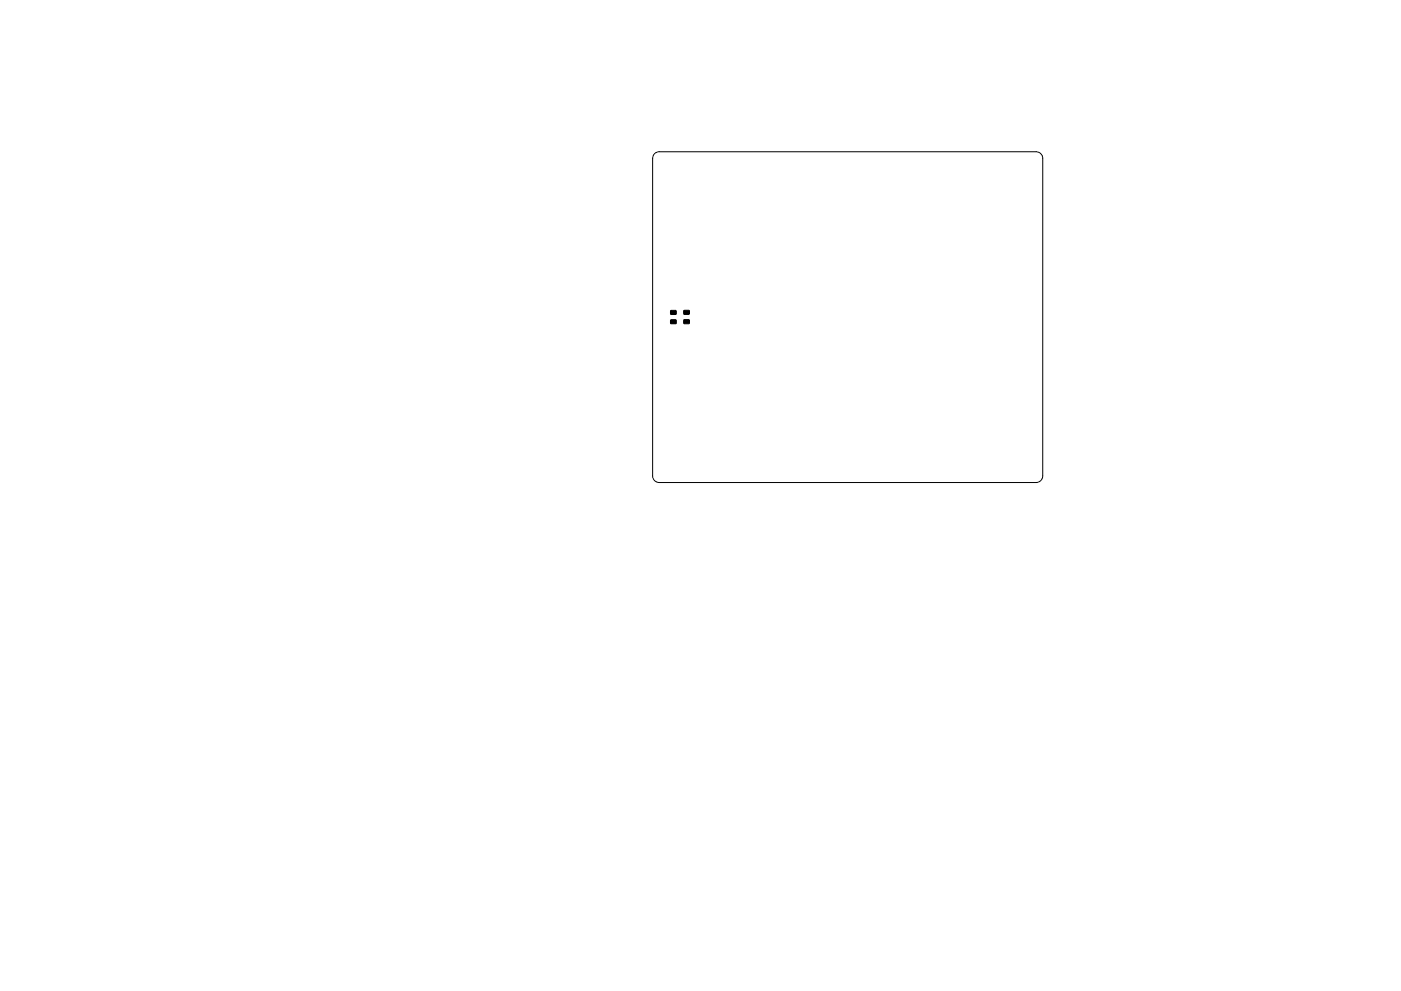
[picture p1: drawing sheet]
<svg xmlns="http://www.w3.org/2000/svg" width="420mm" height="297mm" viewBox="0 0 420 297" stroke-linecap="round" stroke-linejoin="round" font-family="sans-serif">
<path d="M196.3 46.1l.6-.4 .8-.2h113a2 2 0 0 1 2 2v95.1a2 2 0 0 1-2 2h-113a2 2 0 0 1-2-2v-95.1l.1-.7z" fill="none" stroke="#000" stroke-width=".3"/>
<path d="M201.1 95.9l1.6-.1 .1 1.1-1.6 .2zM201.1 93.1l1.6-.1 .1 1.1-1.6 .2zM205.1 95.9l1.5-.1 .2 1.1-1.6 .1zM205.1 93.1l1.5-.1 .2 1.1-1.6 .1z" fill="#000" stroke="#000" stroke-width=".3"/>
</svg>
